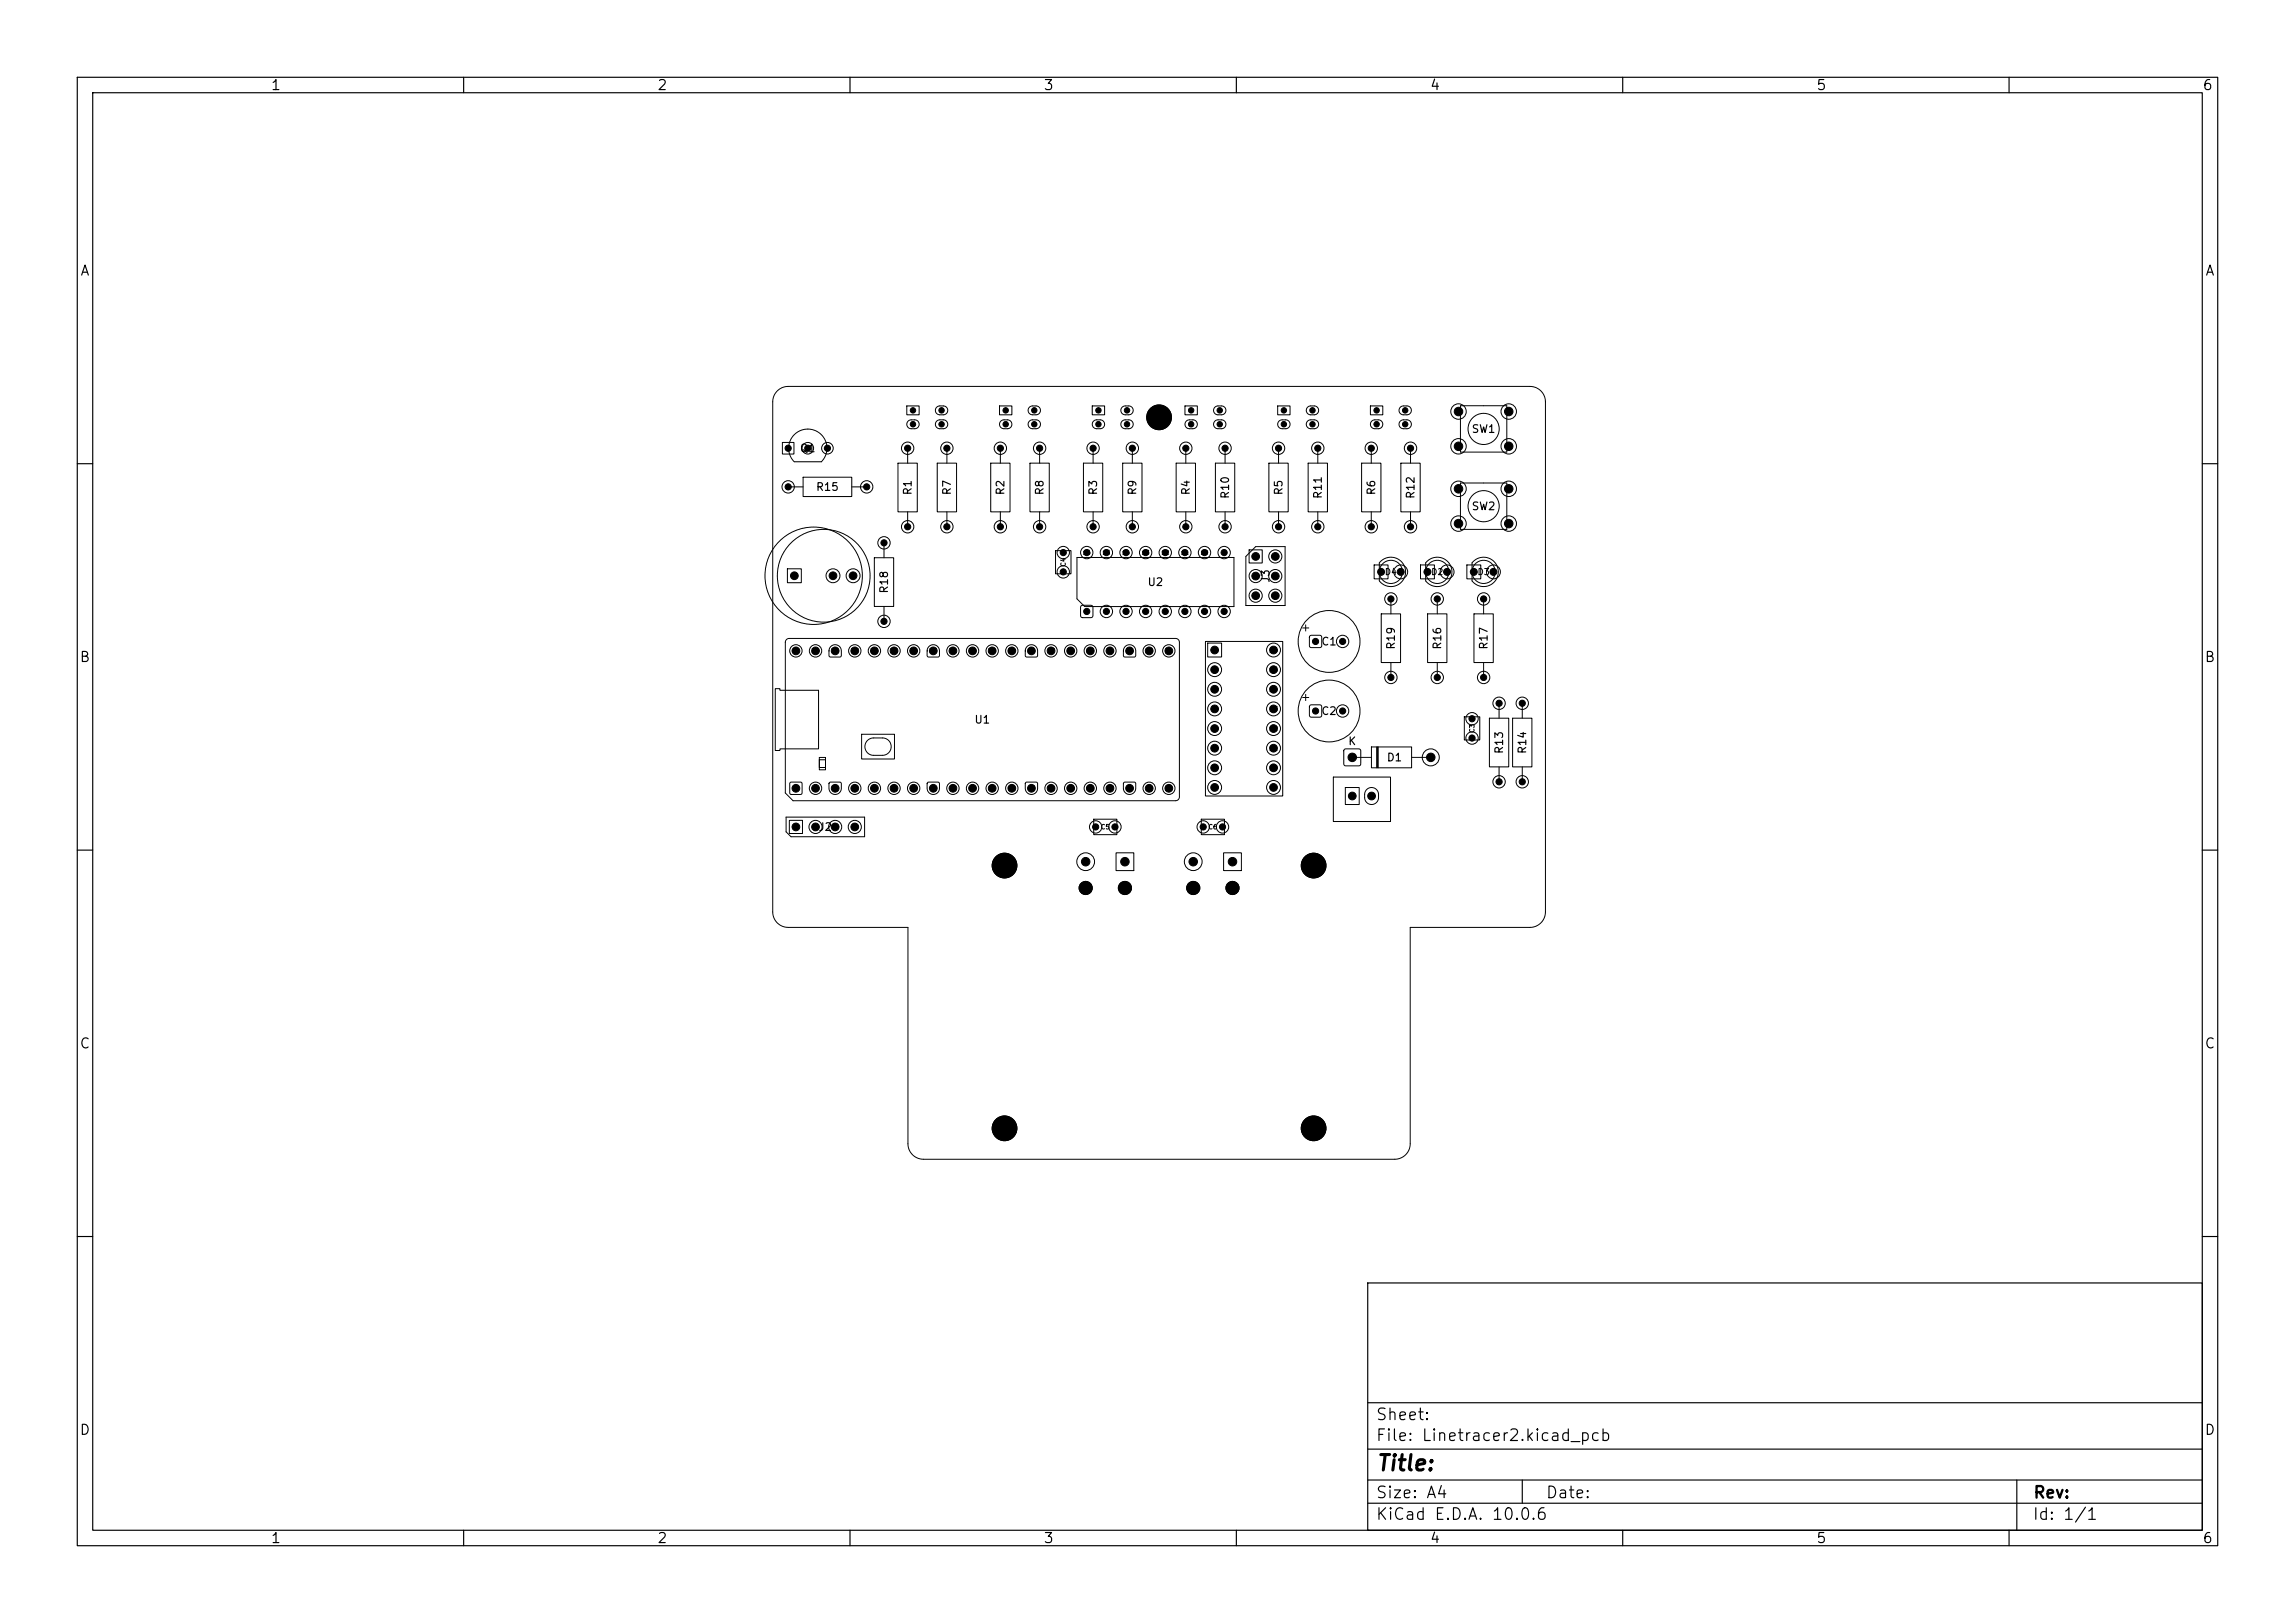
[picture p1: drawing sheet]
<svg xmlns="http://www.w3.org/2000/svg" width="297mm" height="210mm" viewBox="0 0 297 210" stroke-linecap="round" stroke-linejoin="round" font-family="sans-serif">
<defs><g id="words">
<text font-size="2" x="178" y="190.8">Title:</text>
<g font-size="1.5">
<text x="178" y="184.1">Sheet:</text>
<text x="178" y="186.8">File: Linetracer2.kicad_pcb</text>
<text x="178" y="197">KiCad E.D.A. 10.0.6</text>
<text x="178" y="194.2">Size: A4</text>
<text x="200" y="194.2">Date:</text>
<text x="263" y="197">Id: 1/1</text>
<text x="263" y="194.2">Rev:</text>
</g>
<g font-size="1.3">
<text x="35" y="12">1</text>
<text x="85" y="12">2</text>
<text x="135" y="12">3</text>
<text x="185" y="12">4</text>
<text x="235" y="12">5</text>
<text x="285" y="12">6</text>
<text x="10.3" y="36">A</text>
<text x="285.3" y="36">A</text>
<text x="10.2" y="86">B</text>
<text x="285.2" y="86">B</text>
<text x="10.2" y="136">C</text>
<text x="285.2" y="136">C</text>
<text x="10.2" y="186">D</text>
<text x="285.2" y="186">D</text>
<text x="35" y="200">1</text>
<text x="85" y="200">2</text>
<text x="135" y="200">3</text>
<text x="185" y="200">4</text>
<text x="235" y="200">5</text>
<text x="285" y="200">6</text>
</g>
<g font-size="1">
<text x="103.4" y="58.8">Q1</text>
<text x="190.4" y="56.3">SW1</text>
<text x="105.5" y="63.8">R15</text>
<text x="118.2" y="64.2" transform="rotate(-90 118.2 64.2)">R1</text>
<text x="123.3" y="64.2" transform="rotate(-90 123.3 64.2)">R7</text>
<text x="130.2" y="64.2" transform="rotate(-90 130.2 64.2)">R2</text>
<text x="135.3" y="64.2" transform="rotate(-90 135.3 64.2)">R8</text>
<text x="142.2" y="64.2" transform="rotate(-90 142.2 64.2)">R3</text>
<text x="147.3" y="64.2" transform="rotate(-90 147.3 64.2)">R9</text>
<text x="154.2" y="64.2" transform="rotate(-90 154.2 64.2)">R4</text>
<text x="159.3" y="64.6" transform="rotate(-90 159.3 64.6)">R10</text>
<text x="166.2" y="64.2" transform="rotate(-90 166.2 64.2)">R5</text>
<text x="171.3" y="64.6" transform="rotate(-90 171.3 64.6)">R11</text>
<text x="178.2" y="64.2" transform="rotate(-90 178.2 64.2)">R6</text>
<text x="183.3" y="64.6" transform="rotate(-90 183.3 64.6)">R12</text>
<text x="190.4" y="66.3">SW2</text>
<text x="115.2" y="76.9" transform="rotate(-90 115.2 76.9)">R18</text>
<text x="148.4" y="76.1">U2</text>
<text x="164.5" y="75.5" transform="rotate(-90 164.5 75.5)">J3</text>
<text x="170.9" y="83.8">C1</text>
<text x="180.8" y="84.1" transform="rotate(-90 180.8 84.1)">R19</text>
<text x="186.8" y="84.1" transform="rotate(-90 186.8 84.1)">R16</text>
<text x="192.8" y="84.1" transform="rotate(-90 192.8 84.1)">R17</text>
<text x="126" y="93.9">U1</text>
<text x="170.9" y="92.8">C2</text>
<text x="174.4" y="96.7">K</text>
<text x="179.4" y="98.8">D1</text>
<text x="194.8" y="97.6" transform="rotate(-90 194.8 97.6)">R13</text>
<text x="197.8" y="97.6" transform="rotate(-90 197.8 97.6)">R14</text>
<text x="105.9" y="107.8">J2</text>
</g>
<g font-size=".8">
<text x="179.1" y="74.6">D4</text>
<text x="185.1" y="74.6">D2</text>
<text x="191.1" y="74.6">D3</text>
<text x="140.1" y="112.1">2</text>
<text x="145.1" y="112.1">1</text>
<text x="154" y="112.1">2</text>
<text x="159.1" y="112.1">1</text>
</g>
<g font-size=".7">
<text x="188.4" y="53.8">1</text>
<text x="194.9" y="53.8">1</text>
<text x="188.4" y="58.3">2</text>
<text x="194.9" y="58.3">2</text>
<text x="188.4" y="63.8">1</text>
<text x="194.9" y="63.8">1</text>
<text x="188.4" y="68.3">2</text>
<text x="194.9" y="68.3">2</text>
<text x="174.6" y="98.6">1</text>
<text x="184.7" y="98.6">2</text>
<text x="175.6" y="103.4" transform="rotate(-90 175.6 103.4)">1</text>
<text x="178.1" y="103.4" transform="rotate(-90 178.1 103.4)">2</text>
</g>
<g font-size=".6">
<text x="102.5" y="75">1</text>
<text x="107.5" y="75">2</text>
<text x="110.1" y="75">2</text>
<text x="138.1" y="73.4" transform="rotate(-90 138.1 73.4)">C4</text>
<text x="162.2" y="72.4">1</text>
<text x="162.2" y="75">3</text>
<text x="162.2" y="77.5">5</text>
<text x="164.7" y="72.4">2</text>
<text x="164.7" y="75">4</text>
<text x="164.7" y="77.5">6</text>
<text x="178.4" y="74.5">1</text>
<text x="180.9" y="74.5">2</text>
<text x="184.4" y="74.5">1</text>
<text x="186.9" y="74.5">2</text>
<text x="190.4" y="74.5">1</text>
<text x="192.9" y="74.5">2</text>
<text x="156.8" y="84.6">1</text>
<text x="156.8" y="87.1">2</text>
<text x="156.8" y="89.6">3</text>
<text x="164.2" y="89.6">14</text>
<text x="164.2" y="87.1">15</text>
<text x="164.2" y="84.6">16</text>
<text x="156.8" y="92.2">4</text>
<text x="156.8" y="94.7">5</text>
<text x="164.2" y="94.7">12</text>
<text x="164.2" y="92.2">13</text>
<text x="191" y="94.9" transform="rotate(-90 191 94.9)">C3</text>
<text x="156.8" y="97.3">6</text>
<text x="156.8" y="99.8">7</text>
<text x="164.2" y="99.8">10</text>
<text x="164.2" y="97.3">11</text>
<text x="102.7" y="107.4">1</text>
<text x="105.2" y="107.4">2</text>
<text x="107.8" y="107.4">3</text>
<text x="110.3" y="107.4">4</text>
<text x="156.8" y="102.3">8</text>
<text x="164.5" y="102.3">9</text>
</g>
<g font-size=".5">
<text x="117.8" y="53.5">1</text>
<text x="121.5" y="53.5">2</text>
<text x="129.8" y="53.5">1</text>
<text x="133.5" y="53.5">2</text>
<text x="141.8" y="53.5">1</text>
<text x="145.5" y="53.5">2</text>
<text x="153.8" y="53.5">1</text>
<text x="157.5" y="53.5">2</text>
<text x="165.8" y="53.5">1</text>
<text x="169.5" y="53.5">2</text>
<text x="177.8" y="53.5">1</text>
<text x="181.5" y="53.5">2</text>
<text x="101.7" y="58.4">1</text>
<text x="104.3" y="58.4">2</text>
<text x="106.8" y="58.4">3</text>
<text x="117.2" y="58.4">2</text>
<text x="117.8" y="55.3">3</text>
<text x="121.5" y="55.3">4</text>
<text x="122.2" y="58.4">2</text>
<text x="129.2" y="58.4">2</text>
<text x="129.8" y="55.3">3</text>
<text x="133.5" y="55.3">4</text>
<text x="134.2" y="58.4">2</text>
<text x="141.2" y="58.4">2</text>
<text x="141.8" y="55.3">3</text>
<text x="145.5" y="55.3">4</text>
<text x="146.2" y="58.4">2</text>
<text x="153.2" y="58.4">2</text>
<text x="153.8" y="55.3">3</text>
<text x="157.5" y="55.3">4</text>
<text x="158.2" y="58.4">2</text>
<text x="165.2" y="58.4">2</text>
<text x="165.8" y="55.3">3</text>
<text x="169.5" y="55.3">4</text>
<text x="170.2" y="58.4">2</text>
<text x="177.2" y="58.4">2</text>
<text x="177.8" y="55.3">3</text>
<text x="181.5" y="55.3">4</text>
<text x="182.2" y="58.4">2</text>
<text x="101.7" y="63.4">1</text>
<text x="111.9" y="63.4">2</text>
<text x="114.1" y="70.6">2</text>
<text x="117.2" y="68.6">1</text>
<text x="122.2" y="68.6">1</text>
<text x="129.2" y="68.6">1</text>
<text x="134.2" y="68.6">1</text>
<text x="137.3" y="71.9">1</text>
<text x="140.1" y="71.9">16</text>
<text x="141.2" y="68.6">1</text>
<text x="142.6" y="71.9">15</text>
<text x="145.2" y="71.9">14</text>
<text x="146.2" y="68.6">1</text>
<text x="147.7" y="71.9">13</text>
<text x="150.2" y="71.9">12</text>
<text x="152.8" y="71.9">11</text>
<text x="153.2" y="68.6">1</text>
<text x="155.3" y="71.9">10</text>
<text x="158.1" y="71.9">9</text>
<text x="158.2" y="68.6">1</text>
<text x="165.2" y="68.6">1</text>
<text x="170.2" y="68.6">1</text>
<text x="177.2" y="68.6">1</text>
<text x="182.2" y="68.6">1</text>
<text x="137.3" y="74.4">2</text>
<text x="179.7" y="77.9">2</text>
<text x="185.7" y="77.9">2</text>
<text x="191.7" y="77.9">2</text>
<text x="114.1" y="80.8">1</text>
<text x="140.3" y="79.5">1</text>
<text x="142.9" y="79.5">2</text>
<text x="145.4" y="79.5">3</text>
<text x="148" y="79.5">4</text>
<text x="150.5" y="79.5">5</text>
<text x="153" y="79.5">6</text>
<text x="155.6" y="79.5">7</text>
<text x="158.1" y="79.5">8</text>
<text x="169.9" y="83.4">1</text>
<text x="173.4" y="83.4">2</text>
<text x="102.4" y="84.6">40</text>
<text x="105" y="84.6">39</text>
<text x="107.5" y="84.6">38</text>
<text x="110.1" y="84.6">37</text>
<text x="112.6" y="84.6">36</text>
<text x="115.1" y="84.6">35</text>
<text x="117.7" y="84.6">34</text>
<text x="120.2" y="84.6">33</text>
<text x="122.8" y="84.6">32</text>
<text x="125.3" y="84.6">31</text>
<text x="127.8" y="84.6">30</text>
<text x="130.4" y="84.6">29</text>
<text x="132.9" y="84.6">28</text>
<text x="135.5" y="84.6">27</text>
<text x="138" y="84.6">26</text>
<text x="140.5" y="84.6">25</text>
<text x="143.1" y="84.6">24</text>
<text x="145.6" y="84.6">23</text>
<text x="148.2" y="84.6">22</text>
<text x="150.7" y="84.6">21</text>
<text x="179.7" y="88.1">1</text>
<text x="185.7" y="88.1">1</text>
<text x="191.7" y="88.1">1</text>
<text x="169.9" y="92.4">1</text>
<text x="173.4" y="92.4">2</text>
<text x="190.2" y="93.4">1</text>
<text x="190.2" y="95.9">2</text>
<text x="193.7" y="91.4">2</text>
<text x="196.7" y="91.4">2</text>
<text x="193.7" y="101.6">1</text>
<text x="196.7" y="101.6">1</text>
<text x="102.7" y="102.4">1</text>
<text x="105.2" y="102.4">2</text>
<text x="107.8" y="102.4">3</text>
<text x="110.3" y="102.4">4</text>
<text x="112.9" y="102.4">5</text>
<text x="115.4" y="102.4">6</text>
<text x="117.9" y="102.4">7</text>
<text x="120.5" y="102.4">8</text>
<text x="123" y="102.4">9</text>
<text x="125.3" y="102.4">10</text>
<text x="127.8" y="102.4">11</text>
<text x="130.4" y="102.4">12</text>
<text x="132.9" y="102.4">13</text>
<text x="135.5" y="102.4">14</text>
<text x="138" y="102.4">15</text>
<text x="140.5" y="102.4">16</text>
<text x="141.5" y="107.4">1 C5</text>
<text x="143.1" y="102.4">17</text>
<text x="144" y="107.4">2</text>
<text x="145.6" y="102.4">18</text>
<text x="148.2" y="102.4">19</text>
<text x="150.7" y="102.4">20</text>
<text x="155.4" y="107.4">1 C6</text>
<text x="157.9" y="107.4">2</text>
</g>
</g></defs>
<g fill="none" stroke="#000" stroke-width=".15">
<path d="M10 10h277v190h-277zM12 12h273v186h-273zM60 10v2M110 10v2M160 10v2M210 10v2M260 10v2M10 60h2M285 60h2M10 110h2M285 110h2M10 160h2"/>
<path d="M177 166h108v32h-108zM285 160h2M60 198v2M110 198v2M160 198v2M177 194.5h108M177 191.5h108M177 187.5h108M177 181.5h108M197 191.5v3M210 198v2M260 198v2"/>
<path d="M261 191.5v6.5"/>
</g>
<g fill="none" stroke="#000" stroke-width=".13">
<path d="M100.6 50.6a2 2 0 0 1 1.4-.6h96a2 2 0 0 1 2 2v66a2 2 0 0 1-2 2h-15.5v28a2 2 0 0 1-2 2h-61a2 2 0 0 1-2-2v-28h-15.5a2 2 0 0 1-2-2v-66a2 2 0 0 1 .6-1.4zM101.2 57.3h1.6v1.4h-1.6zM106.3 59.8h-3.5a2.48 2.48 0 0 1 0-3.6 2.48 2.48 0 0 1 3.5 0 2.48 2.48 0 0 1 0 3.6M116.2 59.9h2.5v6.3h-2.5zM117.4 52.5h1.5v1.2h-1.5zM117.5 58v1.9M117.5 54.5l.3-.2h.6a.58 .58 0 0 1 .5 .6 .58 .58 0 0 1-.5 .6h-.5a.58 .58 0 0 1-.5-.4 .58 .58 0 0 1 .1-.6zM121.2 52.7l.3-.2h.6a.58 .58 0 0 1 .5 .6 .58 .58 0 0 1-.5 .6h-.5a.58 .58 0 0 1-.5-.4 .58 .58 0 0 1 .1-.6zM121.2 54.5l.3-.2h.6a.58 .58 0 0 1 .5 .6 .58 .58 0 0 1-.5 .6h-.5a.58 .58 0 0 1-.5-.4 .58 .58 0 0 1 .1-.6zM121.3 59.9h2.5v6.3h-2.5zM122.5 58v1.9M128.2 59.9h2.5v6.3h-2.5z"/>
<path d="M129.4 52.5h1.5v1.2h-1.5zM129.5 58v1.9M129.5 54.5l.3-.2h.6a.58 .58 0 0 1 .5 .6 .58 .58 0 0 1-.5 .6h-.5a.58 .58 0 0 1-.5-.4 .58 .58 0 0 1 .1-.6zM133.2 52.7l.3-.2h.6a.58 .58 0 0 1 .5 .6 .58 .58 0 0 1-.5 .6h-.5a.58 .58 0 0 1-.5-.4 .58 .58 0 0 1 .1-.6zM133.2 54.5l.3-.2h.6a.58 .58 0 0 1 .5 .6 .58 .58 0 0 1-.5 .6h-.5a.58 .58 0 0 1-.5-.4 .58 .58 0 0 1 .1-.6zM133.3 59.9h2.5v6.3h-2.5zM134.5 58v1.9M140.2 59.9h2.5v6.3h-2.5zM141.3 52.5h1.6v1.2h-1.6zM141.5 58v1.9M141.5 54.5l.3-.2h.6a.58 .58 0 0 1 .5 .6 .58 .58 0 0 1-.5 .6h-.5a.58 .58 0 0 1-.5-.4 .58 .58 0 0 1 .1-.6zM145.2 52.7l.3-.2h.6a.58 .58 0 0 1 .5 .6 .58 .58 0 0 1-.5 .6h-.5a.58 .58 0 0 1-.5-.4 .58 .58 0 0 1 .1-.6z"/>
<path d="M145.2 54.5l.3-.2h.6a.58 .58 0 0 1 .5 .6 .58 .58 0 0 1-.5 .6h-.5a.58 .58 0 0 1-.5-.4 .58 .58 0 0 1 .1-.6zM145.3 59.9h2.5v6.3h-2.5zM146.5 58v1.9M152.2 59.9h2.5v6.3h-2.5zM153.3 52.5h1.6v1.2h-1.6zM153.5 58v1.9M153.5 54.5l.3-.2h.6a.58 .58 0 0 1 .5 .6 .58 .58 0 0 1-.5 .6h-.5a.58 .58 0 0 1-.5-.4 .58 .58 0 0 1 .1-.6zM157.2 52.7l.3-.2h.6a.58 .58 0 0 1 .5 .6 .58 .58 0 0 1-.5 .6h-.5a.58 .58 0 0 1-.5-.4 .58 .58 0 0 1 .1-.6zM157.2 54.5l.3-.2h.6a.58 .58 0 0 1 .5 .6 .58 .58 0 0 1-.5 .6h-.5a.58 .58 0 0 1-.5-.4 .58 .58 0 0 1 .1-.6zM157.3 59.9h2.5v6.3h-2.5zM158.5 58v1.9M164.2 59.9h2.5v6.3h-2.5z"/>
<path d="M165.3 52.5h1.6v1.2h-1.6zM165.5 58v1.9M165.5 54.5l.3-.2h.6a.58 .58 0 0 1 .5 .6 .58 .58 0 0 1-.5 .6h-.5a.58 .58 0 0 1-.5-.4 .58 .58 0 0 1 .1-.6zM169.2 52.7l.3-.2h.6a.58 .58 0 0 1 .5 .6 .58 .58 0 0 1-.5 .6h-.5a.58 .58 0 0 1-.5-.4 .58 .58 0 0 1 .1-.6zM169.2 54.5l.3-.2h.6a.58 .58 0 0 1 .5 .6 .58 .58 0 0 1-.5 .6h-.5a.58 .58 0 0 1-.5-.4 .58 .58 0 0 1 .1-.6zM169.3 59.9h2.5v6.3h-2.5zM170.5 58v1.9M176.2 59.9h2.5v6.3h-2.5zM177.3 52.5h1.7v1.2h-1.7zM177.5 58v1.9M177.5 54.5l.3-.2h.6a.58 .58 0 0 1 .6 .6 .58 .58 0 0 1-.6 .6h-.5a.58 .58 0 0 1-.5-.4 .58 .58 0 0 1 .1-.6zM181.2 52.7l.3-.2h.6a.58 .58 0 0 1 .5 .6 .58 .58 0 0 1-.5 .6h-.5a.58 .58 0 0 1-.5-.4 .58 .58 0 0 1 .1-.6z"/>
<path d="M181.2 54.5l.3-.2h.6a.58 .58 0 0 1 .5 .6 .58 .58 0 0 1-.5 .6h-.5a.58 .58 0 0 1-.5-.4 .58 .58 0 0 1 .1-.6zM181.3 59.9h2.5v6.3h-2.5zM182.5 58v1.9M189 52.5h6v6h-6zM101.9 73.6h1.8v1.8h-1.8zM102 63h1.9M103.9 61.7h6.3v2.6h-6.3zM110.2 63h2M113.1 72.2h2.6v6.3h-2.6zM114.4 70.2v2M114.4 78.5v1.9M117.5 66.2v2"/>
<path d="M122.5 66.2v2M129.5 66.2v2M134.5 66.2v2M136.6 71.3h2v3h-2zM139.4 72.1h20.3v6.4h-19.3l-1-1zM139.9 78.4l.2-.1 1.3 .1v.2v1.2l-.2 .1-1.3-.1-.1-.1zM141.5 66.2v2M146.5 66.2v2M153.5 66.2v2M158.5 66.2v2M161.6 71.1h1.7v1.8h-1.7zM162.5 70.7h3.8v7.7h-5.1v-6.4z"/>
<path d="M165.5 66.2v2M170.5 66.2v2M177.5 66.2v2M177.8 73.1h1.8v1.8h-1.8zM178.7 72.6a1.9 1.9 0 0 1 2.7 .1 1.9 1.9 0 0 1-.2 2.8 1.9 1.9 0 0 1-2.7-.3v-2.4zM178.7 79.4h2.6v6.3h-2.6zM180 77.5v1.9M182.5 66.2v2M183.8 73.1h1.8v1.8h-1.8zM184.7 72.6a1.9 1.9 0 0 1 2.7 .1 1.9 1.9 0 0 1-.2 2.8 1.9 1.9 0 0 1-2.7-.3v-2.4zM184.7 79.4h2.6v6.3h-2.6zM186 77.5v1.9"/>
<path d="M189 62.5h6v6h-6zM189.8 73.1h1.8v1.8h-1.8zM190.7 72.6a1.9 1.9 0 0 1 2.7 .1 1.9 1.9 0 0 1-.2 2.8 1.9 1.9 0 0 1-2.7-.3v-2.4zM190.7 79.4h2.6v6.3h-2.6zM192 77.5v1.9M100.3 89.1h.6v.2h5v7.6h-5v.2h-.6zM101.8 82.8l.3-.2h50a.5 .5 0 0 1 .5 .5v20a.5 .5 0 0 1-.5 .5h-49.5l-1-1v-19.5zM106 98.3h.8v1h-.8zM106 98h.8v1.6h-.8zM107.5 83.7a.8 .8 0 0 1 .8-.2 .8 .8 0 0 1 .6 .7v.7l-.1 .1h-1.4l-.1-.1v-.7zM111.5 95h4.3v3.2h-4.3zM112.3 95.8l.6-.3h1.3a1.13 1.13 0 0 1 1.1 1.1 1.13 1.13 0 0 1-1.1 1.1h-1.1a1.12 1.12 0 0 1-1.1-.7 1.12 1.12 0 0 1 .3-1.2z"/>
<path d="M120.3 83.6a.8 .8 0 0 1 .8-.1 .8 .8 0 0 1 .5 .7v.7l-.1 .1h-1.4l-.1-.1v-.8zM132.9 83.7a.8 .8 0 0 1 .8-.2 .8 .8 0 0 1 .6 .7v.7l-.1 .1h-1.4l-.1-.1v-.7zM145.6 83.7a.8 .8 0 0 1 .8-.2 .8 .8 0 0 1 .6 .7v.7l-.1 .1h-1.4l-.1-.1v-.7zM156 83h10v20h-10zM156.3 83.2h1.8v1.8h-1.8zM168.6 90.3h.8M168.6 81.3h.8M169 80.9v.8M169 89.9v.8M169.5 91.3l.2-.1 1.3 .1v.1v1.3l-.2 .1-1.3-.1v-.2zM169.5 82.3l.2-.1 1.3 .1v.1v1.3l-.2 .1-1.3-.1v-.1zM174 97l.2-.1h1.7l.1 .1 .1 .1v1.7l-.1 .2-.1 .1h-1.7l-.2-.1-.1-.2v-1.7z"/>
<path d="M175 98h2.5M177.5 96.7h5.2v2.7h-5.2zM178.2 96.7v2.7M178.3 96.7v2.7M178.4 96.7v2.7M180 85.7v2M182.7 98h2.5M186 85.7v2M189.5 92.7h2v3.1h-2zM192 85.7v2M192.7 92.9h2.6v6.3h-2.6zM194 91v1.9"/>
<path d="M194 99.2v2M195.7 92.9h2.6v6.3h-2.6zM197 91v1.9M197 99.2v2M101.7 105.7h10.2v2.6h-9.5l-.7-.7zM102.1 106.1h1.7v1.7h-1.7zM102.3 101.3h1.4v1.4h-1.4zM107.3 101.3l.2-.1h1.3l.1 .2v.6a.8 .8 0 0 1-.8 .8 .8 .8 0 0 1-.8-.8zM120 101.3l.2-.1h1.3l.1 .2v.6a.8 .8 0 0 1-.8 .8 .8 .8 0 0 1-.8-.8zM132.8 101.2h1.4l.1 .2v.6a.8 .8 0 0 1-.8 .8 .8 .8 0 0 1-.8-.8v-.6zM141.5 106h3v2h-3zM144.4 110.4h2.3v2.3h-2.3z"/>
<path d="M145.5 101.2h1.4l.1 .2v.6a.8 .8 0 0 1-.8 .8 .8 .8 0 0 1-.8-.8v-.6zM155.5 106h3v2h-3zM158.3 110.4h2.3v2.3h-2.3zM172.6 100.5h7.4v5.8h-7.4zM174.1 101.9h1.8v2.2h-1.8zM176.9 102.2a.9 .9 0 0 1 .9-.2 .9 .9 0 0 1 .6 .8v.4a.9 .9 0 0 1-.9 .9 .9 .9 0 0 1-.9-.9v-.6z"/>
<circle cx="104.5" cy="58" r=".75"/>
<circle cx="107.1" cy="58" r=".75"/>
<circle cx="117.5" cy="58" r=".8"/>
<circle cx="122.5" cy="58" r=".8"/>
<circle cx="129.5" cy="58" r=".8"/>
<circle cx="134.5" cy="58" r=".8"/>
<circle cx="141.5" cy="58" r=".8"/>
<circle cx="146.5" cy="58" r=".8"/>
<circle cx="150" cy="54" r="1.6"/>
<circle cx="153.5" cy="58" r=".8"/>
<circle cx="158.5" cy="58" r=".8"/>
<circle cx="165.5" cy="58" r=".8"/>
<circle cx="170.5" cy="58" r=".8"/>
<circle cx="177.5" cy="58" r=".8"/>
<circle cx="182.5" cy="58" r=".8"/>
<circle cx="188.7" cy="53.2" r="1"/>
<circle cx="188.7" cy="57.7" r="1"/>
<circle cx="192" cy="55.5" r="2.02"/>
<circle cx="195.2" cy="53.2" r="1"/>
<circle cx="195.2" cy="57.7" r="1"/>
<circle cx="102" cy="63" r=".8"/>
<circle cx="105.3" cy="74.5" r="6.3"/>
<circle cx="106.6" cy="74.5" r="6"/>
<circle cx="107.8" cy="74.5" r=".9"/>
<circle cx="110.4" cy="74.5" r=".9"/>
<circle cx="112.2" cy="63" r=".8"/>
<circle cx="114.4" cy="70.2" r=".8"/>
<circle cx="117.5" cy="68.2" r=".8"/>
<circle cx="122.5" cy="68.2" r=".8"/>
<circle cx="129.5" cy="68.2" r=".8"/>
<circle cx="134.5" cy="68.2" r=".8"/>
<circle cx="137.6" cy="74" r=".8"/>
<circle cx="137.6" cy="71.5" r=".8"/>
<circle cx="140.6" cy="71.5" r=".8"/>
<circle cx="141.5" cy="68.2" r=".8"/>
<circle cx="143.2" cy="71.5" r=".8"/>
<circle cx="143.2" cy="79.1" r=".8"/>
<circle cx="145.7" cy="79.1" r=".8"/>
<circle cx="145.7" cy="71.5" r=".8"/>
<circle cx="146.5" cy="68.2" r=".8"/>
<circle cx="148.3" cy="71.5" r=".8"/>
<circle cx="148.3" cy="79.1" r=".8"/>
<circle cx="150.8" cy="79.1" r=".8"/>
<circle cx="150.8" cy="71.5" r=".8"/>
<circle cx="153.3" cy="79.1" r=".8"/>
<circle cx="153.3" cy="71.5" r=".8"/>
<circle cx="153.5" cy="68.2" r=".8"/>
<circle cx="155.9" cy="71.5" r=".8"/>
<circle cx="155.9" cy="79.1" r=".8"/>
<circle cx="158.4" cy="79.1" r=".8"/>
<circle cx="158.4" cy="71.5" r=".8"/>
<circle cx="158.5" cy="68.2" r=".8"/>
<circle cx="162.5" cy="77.1" r=".85"/>
<circle cx="162.5" cy="74.5" r=".85"/>
<circle cx="165" cy="72" r=".85"/>
<circle cx="165" cy="74.5" r=".85"/>
<circle cx="165" cy="77.1" r=".85"/>
<circle cx="165.5" cy="68.2" r=".8"/>
<circle cx="170.5" cy="68.2" r=".8"/>
<circle cx="177.5" cy="68.2" r=".8"/>
<circle cx="180" cy="77.5" r=".8"/>
<circle cx="180" cy="74" r="1.5"/>
<circle cx="181.3" cy="74" r=".9"/>
<circle cx="182.5" cy="68.2" r=".8"/>
<circle cx="186" cy="77.5" r=".8"/>
<circle cx="186" cy="74" r="1.5"/>
<circle cx="187.3" cy="74" r=".9"/>
<circle cx="188.7" cy="63.2" r="1"/>
<circle cx="188.7" cy="67.7" r="1"/>
<circle cx="192" cy="65.5" r="2.02"/>
<circle cx="192" cy="77.5" r=".8"/>
<circle cx="192" cy="74" r="1.5"/>
<circle cx="193.3" cy="74" r=".9"/>
<circle cx="195.2" cy="63.2" r="1"/>
<circle cx="195.2" cy="67.7" r="1"/>
<circle cx="103" cy="84.2" r=".8"/>
<circle cx="105.5" cy="84.2" r=".8"/>
<circle cx="110.6" cy="84.2" r=".8"/>
<circle cx="113.2" cy="84.2" r=".8"/>
<circle cx="114.4" cy="80.4" r=".8"/>
<circle cx="115.7" cy="84.2" r=".8"/>
<circle cx="118.2" cy="84.2" r=".8"/>
<circle cx="123.3" cy="84.2" r=".8"/>
<circle cx="125.9" cy="84.2" r=".8"/>
<circle cx="128.4" cy="84.2" r=".8"/>
<circle cx="130.9" cy="84.2" r=".8"/>
<circle cx="136" cy="84.2" r=".8"/>
<circle cx="138.6" cy="84.2" r=".8"/>
<circle cx="141.1" cy="84.2" r=".8"/>
<circle cx="143.6" cy="84.2" r=".8"/>
<circle cx="148.7" cy="84.2" r=".8"/>
<circle cx="151.3" cy="84.2" r=".8"/>
<circle cx="157.2" cy="96.8" r=".9"/>
<circle cx="157.2" cy="99.3" r=".9"/>
<circle cx="157.2" cy="89.2" r=".9"/>
<circle cx="157.2" cy="91.7" r=".9"/>
<circle cx="157.2" cy="86.6" r=".9"/>
<circle cx="157.2" cy="94.3" r=".9"/>
<circle cx="164.8" cy="94.3" r=".9"/>
<circle cx="164.8" cy="86.6" r=".9"/>
<circle cx="164.8" cy="84.1" r=".9"/>
<circle cx="164.8" cy="96.8" r=".9"/>
<circle cx="164.8" cy="99.3" r=".9"/>
<circle cx="164.8" cy="91.7" r=".9"/>
<circle cx="164.8" cy="89.2" r=".9"/>
<circle cx="172" cy="92" r="4"/>
<circle cx="172" cy="83" r="4"/>
<circle cx="173.8" cy="92" r=".8"/>
<circle cx="173.8" cy="83" r=".8"/>
<circle cx="180" cy="87.7" r=".8"/>
<circle cx="185.2" cy="98" r="1.1"/>
<circle cx="186" cy="87.7" r=".8"/>
<circle cx="190.5" cy="95.5" r=".8"/>
<circle cx="190.5" cy="93" r=".8"/>
<circle cx="192" cy="87.7" r=".8"/>
<circle cx="194" cy="91" r=".8"/>
<circle cx="197" cy="91" r=".8"/>
<circle cx="105.5" cy="107" r=".85"/>
<circle cx="105.5" cy="102" r=".8"/>
<circle cx="108.1" cy="107" r=".85"/>
<circle cx="110.6" cy="107" r=".85"/>
<circle cx="110.6" cy="102" r=".8"/>
<circle cx="113.2" cy="102" r=".8"/>
<circle cx="115.7" cy="102" r=".8"/>
<circle cx="118.2" cy="102" r=".8"/>
<circle cx="123.3" cy="102" r=".8"/>
<circle cx="125.9" cy="102" r=".8"/>
<circle cx="128.4" cy="102" r=".8"/>
<circle cx="130" cy="112" r="1.6"/>
<circle cx="130.9" cy="102" r=".8"/>
<circle cx="136" cy="102" r=".8"/>
<circle cx="138.6" cy="102" r=".8"/>
<circle cx="140.5" cy="114.9" r=".85"/>
<circle cx="140.5" cy="111.5" r="1.15"/>
<circle cx="141.1" cy="102" r=".8"/>
<circle cx="141.8" cy="107" r=".8"/>
<circle cx="143.6" cy="102" r=".8"/>
<circle cx="144.3" cy="107" r=".8"/>
<circle cx="145.6" cy="114.9" r=".85"/>
<circle cx="148.7" cy="102" r=".8"/>
<circle cx="151.3" cy="102" r=".8"/>
<circle cx="154.4" cy="114.9" r=".85"/>
<circle cx="154.4" cy="111.5" r="1.15"/>
<circle cx="155.7" cy="107" r=".8"/>
<circle cx="157.2" cy="101.9" r=".9"/>
<circle cx="158.2" cy="107" r=".8"/>
<circle cx="159.5" cy="114.9" r=".85"/>
<circle cx="164.8" cy="101.9" r=".9"/>
<circle cx="170" cy="112" r="1.6"/>
<circle cx="194" cy="101.2" r=".8"/>
<circle cx="197" cy="101.2" r=".8"/>
<circle cx="130" cy="146" r="1.6"/>
<circle cx="170" cy="146" r="1.6"/>
</g>
<g fill="#000" stroke="#000" stroke-width=".13">
<circle cx="102" cy="58" r=".4"/>
<circle cx="104.5" cy="58" r=".4"/>
<circle cx="107.1" cy="58" r=".4"/>
<circle cx="117.5" cy="58" r=".4"/>
<circle cx="118.2" cy="53.1" r=".35"/>
<circle cx="118.2" cy="54.9" r=".35"/>
<circle cx="121.8" cy="53.1" r=".35"/>
<circle cx="121.8" cy="54.9" r=".35"/>
<circle cx="122.5" cy="58" r=".4"/>
<circle cx="129.5" cy="58" r=".4"/>
<circle cx="130.2" cy="53.1" r=".35"/>
<circle cx="130.2" cy="54.9" r=".35"/>
<circle cx="133.9" cy="53.1" r=".35"/>
<circle cx="133.9" cy="54.9" r=".35"/>
<circle cx="134.5" cy="58" r=".4"/>
<circle cx="141.5" cy="58" r=".4"/>
<circle cx="142.2" cy="53.1" r=".35"/>
<circle cx="142.2" cy="54.9" r=".35"/>
<circle cx="145.9" cy="53.1" r=".35"/>
<circle cx="145.9" cy="54.9" r=".35"/>
<circle cx="146.5" cy="58" r=".4"/>
<circle cx="150" cy="54" r="1.6"/>
<circle cx="153.5" cy="58" r=".4"/>
<circle cx="154.2" cy="53.1" r=".35"/>
<circle cx="154.2" cy="54.9" r=".35"/>
<circle cx="157.9" cy="53.1" r=".35"/>
<circle cx="157.9" cy="54.9" r=".35"/>
<circle cx="158.5" cy="58" r=".4"/>
<circle cx="165.5" cy="58" r=".4"/>
<circle cx="166.2" cy="53.1" r=".35"/>
<circle cx="166.2" cy="54.9" r=".35"/>
<circle cx="169.9" cy="53.1" r=".35"/>
<circle cx="169.9" cy="54.9" r=".35"/>
<circle cx="170.5" cy="58" r=".4"/>
<circle cx="177.5" cy="58" r=".4"/>
<circle cx="178.1" cy="53.1" r=".35"/>
<circle cx="178.1" cy="54.9" r=".35"/>
<circle cx="181.8" cy="53.1" r=".35"/>
<circle cx="181.9" cy="54.9" r=".35"/>
<circle cx="182.5" cy="58" r=".4"/>
<circle cx="188.8" cy="53.2" r=".55"/>
<circle cx="188.8" cy="57.8" r=".55"/>
<circle cx="195.2" cy="53.2" r=".55"/>
<circle cx="195.2" cy="57.8" r=".55"/>
<circle cx="102" cy="63" r=".4"/>
<circle cx="102.8" cy="74.5" r=".5"/>
<circle cx="107.8" cy="74.5" r=".5"/>
<circle cx="110.4" cy="74.5" r=".5"/>
<circle cx="112.2" cy="63" r=".4"/>
<circle cx="114.4" cy="70.2" r=".4"/>
<circle cx="117.5" cy="68.2" r=".4"/>
<circle cx="122.5" cy="68.2" r=".4"/>
<circle cx="129.5" cy="68.2" r=".4"/>
<circle cx="134.5" cy="68.2" r=".4"/>
<circle cx="137.6" cy="74" r=".4"/>
<circle cx="137.6" cy="71.5" r=".4"/>
<circle cx="140.6" cy="79.1" r=".4"/>
<circle cx="140.6" cy="71.5" r=".4"/>
<circle cx="141.5" cy="68.2" r=".4"/>
<circle cx="143.2" cy="79.1" r=".4"/>
<circle cx="143.2" cy="71.5" r=".4"/>
<circle cx="145.7" cy="79.1" r=".4"/>
<circle cx="145.7" cy="71.5" r=".4"/>
<circle cx="146.5" cy="68.2" r=".4"/>
<circle cx="148.3" cy="71.5" r=".4"/>
<circle cx="148.3" cy="79.1" r=".4"/>
<circle cx="150.8" cy="71.5" r=".4"/>
<circle cx="150.8" cy="79.1" r=".4"/>
<circle cx="153.3" cy="71.5" r=".4"/>
<circle cx="153.3" cy="79.1" r=".4"/>
<circle cx="153.5" cy="68.2" r=".4"/>
<circle cx="155.9" cy="71.5" r=".4"/>
<circle cx="155.9" cy="79.1" r=".4"/>
<circle cx="158.4" cy="79.1" r=".4"/>
<circle cx="158.4" cy="71.5" r=".4"/>
<circle cx="158.5" cy="68.2" r=".4"/>
<circle cx="162.5" cy="72" r=".5"/>
<circle cx="162.5" cy="74.5" r=".5"/>
<circle cx="162.5" cy="77.1" r=".5"/>
<circle cx="165" cy="77.1" r=".5"/>
<circle cx="165" cy="72" r=".5"/>
<circle cx="165" cy="74.5" r=".5"/>
<circle cx="165.5" cy="68.2" r=".4"/>
<circle cx="170.5" cy="68.2" r=".4"/>
<circle cx="177.5" cy="68.2" r=".4"/>
<circle cx="178.7" cy="74" r=".45"/>
<circle cx="180" cy="77.5" r=".4"/>
<circle cx="181.3" cy="74" r=".45"/>
<circle cx="182.5" cy="68.2" r=".4"/>
<circle cx="184.7" cy="74" r=".45"/>
<circle cx="186" cy="77.5" r=".4"/>
<circle cx="187.3" cy="74" r=".45"/>
<circle cx="188.8" cy="67.8" r=".55"/>
<circle cx="188.8" cy="63.2" r=".55"/>
<circle cx="190.7" cy="74" r=".45"/>
<circle cx="192" cy="77.5" r=".4"/>
<circle cx="193.3" cy="74" r=".45"/>
<circle cx="195.2" cy="63.2" r=".55"/>
<circle cx="195.2" cy="67.8" r=".55"/>
<circle cx="103" cy="84.2" r=".5"/>
<circle cx="105.5" cy="84.2" r=".5"/>
<circle cx="108.1" cy="84.2" r=".5"/>
<circle cx="110.6" cy="84.2" r=".5"/>
<circle cx="113.2" cy="84.2" r=".5"/>
<circle cx="114.4" cy="80.4" r=".4"/>
<circle cx="115.7" cy="84.2" r=".5"/>
<circle cx="118.2" cy="84.2" r=".5"/>
<circle cx="120.8" cy="84.2" r=".5"/>
<circle cx="123.3" cy="84.2" r=".5"/>
<circle cx="125.9" cy="84.2" r=".5"/>
<circle cx="128.4" cy="84.2" r=".5"/>
<circle cx="130.9" cy="84.2" r=".5"/>
<circle cx="133.5" cy="84.2" r=".5"/>
<circle cx="136" cy="84.2" r=".5"/>
<circle cx="138.6" cy="84.2" r=".5"/>
<circle cx="141.1" cy="84.2" r=".5"/>
<circle cx="143.6" cy="84.2" r=".5"/>
<circle cx="146.2" cy="84.2" r=".5"/>
<circle cx="148.7" cy="84.2" r=".5"/>
<circle cx="151.3" cy="84.2" r=".5"/>
<circle cx="157.2" cy="96.8" r=".5"/>
<circle cx="157.2" cy="86.6" r=".5"/>
<circle cx="157.2" cy="91.7" r=".5"/>
<circle cx="157.2" cy="84.1" r=".5"/>
<circle cx="157.2" cy="99.3" r=".5"/>
<circle cx="157.2" cy="94.3" r=".5"/>
<circle cx="157.2" cy="89.2" r=".5"/>
<circle cx="164.8" cy="99.3" r=".5"/>
<circle cx="164.8" cy="86.6" r=".5"/>
<circle cx="164.8" cy="84.1" r=".5"/>
<circle cx="164.8" cy="94.3" r=".5"/>
<circle cx="164.8" cy="91.7" r=".5"/>
<circle cx="164.8" cy="89.2" r=".5"/>
<circle cx="164.8" cy="96.8" r=".5"/>
<circle cx="170.3" cy="83" r=".4"/>
<circle cx="170.3" cy="92" r=".4"/>
<circle cx="173.7" cy="83" r=".4"/>
<circle cx="173.7" cy="92" r=".4"/>
<circle cx="175" cy="98" r=".55"/>
<circle cx="180" cy="87.7" r=".4"/>
<circle cx="185.2" cy="98" r=".55"/>
<circle cx="186" cy="87.7" r=".4"/>
<circle cx="190.5" cy="93" r=".4"/>
<circle cx="190.5" cy="95.5" r=".4"/>
<circle cx="192" cy="87.7" r=".4"/>
<circle cx="194" cy="91" r=".4"/>
<circle cx="197" cy="91" r=".4"/>
<circle cx="103" cy="107" r=".5"/>
<circle cx="103" cy="102" r=".5"/>
<circle cx="105.5" cy="107" r=".5"/>
<circle cx="105.5" cy="102" r=".5"/>
<circle cx="108.1" cy="107" r=".5"/>
<circle cx="108.1" cy="102" r=".5"/>
<circle cx="110.6" cy="107" r=".5"/>
<circle cx="110.6" cy="102" r=".5"/>
<circle cx="113.2" cy="102" r=".5"/>
<circle cx="115.7" cy="102" r=".5"/>
<circle cx="118.2" cy="102" r=".5"/>
<circle cx="120.8" cy="102" r=".5"/>
<circle cx="123.3" cy="102" r=".5"/>
<circle cx="125.9" cy="102" r=".5"/>
<circle cx="128.4" cy="102" r=".5"/>
<circle cx="130" cy="112" r="1.6"/>
<circle cx="130.9" cy="102" r=".5"/>
<circle cx="133.5" cy="102" r=".5"/>
<circle cx="136" cy="102" r=".5"/>
<circle cx="138.6" cy="102" r=".5"/>
<circle cx="140.5" cy="114.9" r=".85"/>
<circle cx="140.5" cy="111.5" r=".55"/>
<circle cx="141.1" cy="102" r=".5"/>
<circle cx="141.8" cy="107" r=".4"/>
<circle cx="143.6" cy="102" r=".5"/>
<circle cx="144.3" cy="107" r=".4"/>
<circle cx="145.6" cy="114.9" r=".85"/>
<circle cx="145.6" cy="111.5" r=".55"/>
<circle cx="146.2" cy="102" r=".5"/>
<circle cx="148.7" cy="102" r=".5"/>
<circle cx="151.3" cy="102" r=".5"/>
<circle cx="154.4" cy="114.9" r=".85"/>
<circle cx="154.4" cy="111.5" r=".55"/>
<circle cx="155.7" cy="107" r=".4"/>
<circle cx="157.2" cy="101.9" r=".5"/>
<circle cx="158.2" cy="107" r=".4"/>
<circle cx="159.5" cy="114.9" r=".85"/>
<circle cx="159.5" cy="111.5" r=".55"/>
<circle cx="164.8" cy="101.9" r=".5"/>
<circle cx="170" cy="112" r="1.6"/>
<circle cx="175" cy="103" r=".5"/>
<circle cx="177.5" cy="103" r=".5"/>
<circle cx="194" cy="101.2" r=".4"/>
<circle cx="197" cy="101.2" r=".4"/>
<circle cx="130" cy="146" r="1.6"/>
<circle cx="170" cy="146" r="1.6"/>
</g>
<use href="#words"/>
</svg>
